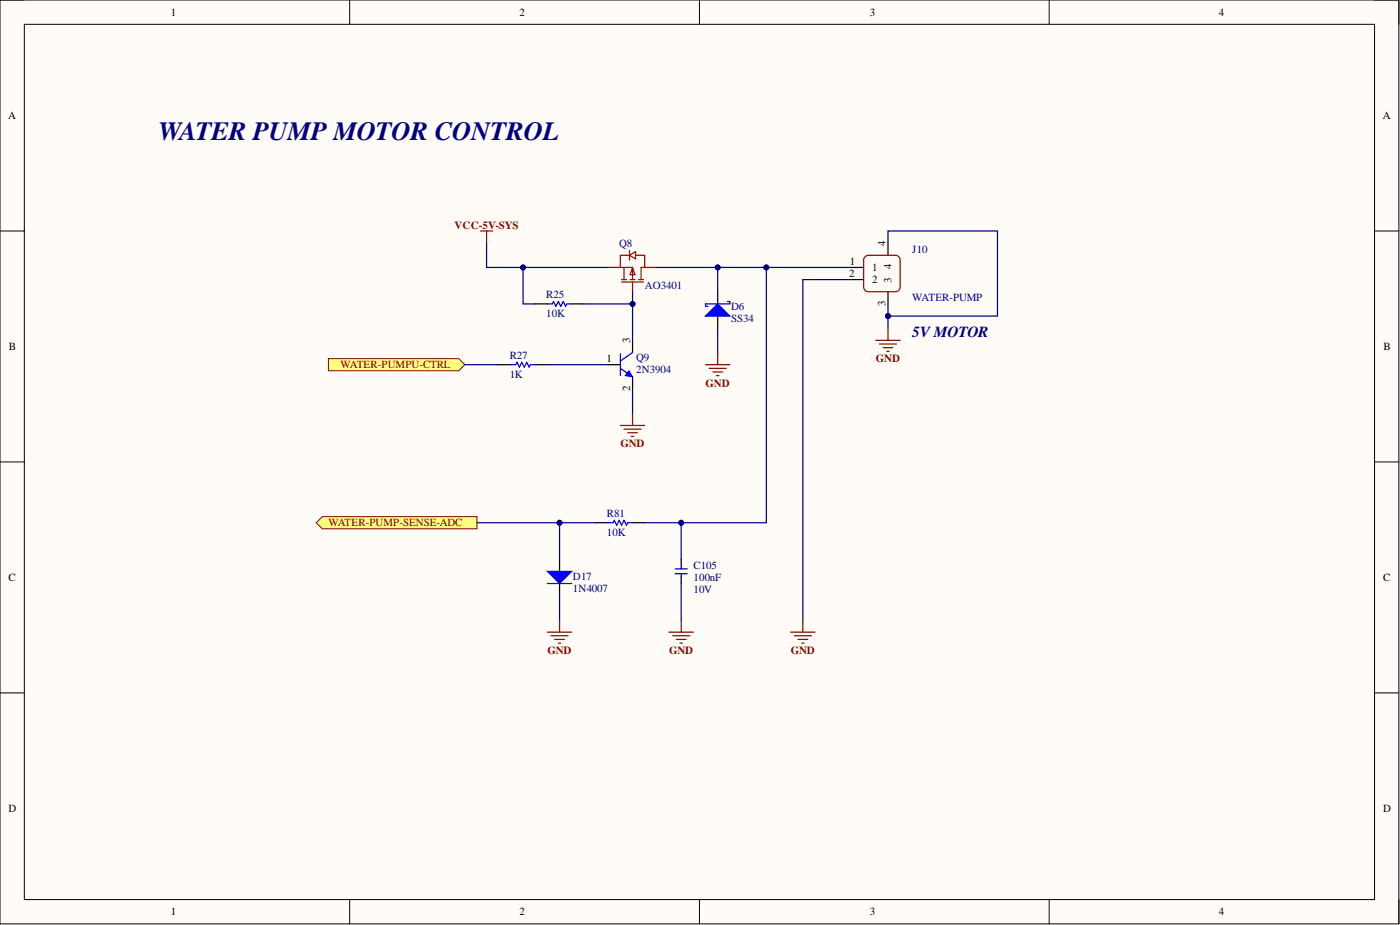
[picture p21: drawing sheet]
<svg xmlns="http://www.w3.org/2000/svg" width="292mm" height="193mm" viewBox="0 0 292 193" stroke-linecap="round" stroke-linejoin="round" font-family="sans-serif">
<defs><g id="words">
<text font-size="5.5" fill="#000080" x="33" y="29.2">WATER PUMP MOTOR CONTROL</text>
<text font-size="3.2" fill="#000080" x="190.3" y="70.3">5V MOTOR</text>
<g font-size="2.3">
<text x="35.6" y="3.3">1</text>
<text x="108.4" y="3.3">2</text>
<text x="181.5" y="3.3">3</text>
<text x="254.3" y="3.3">4</text>
<text x="1.7" y="24.9">A</text>
<text x="288.5" y="24.9">A</text>
<text x="184.8" y="51.2" transform="rotate(-90 184.8 51.2)">4</text>
<text x="177.2" y="57.8">2</text>
<text x="177.3" y="55.3">1</text>
<text x="182" y="56.6">1</text>
<text x="182" y="59.1">2</text>
<text x="186" y="59.1" transform="rotate(-90 186 59.1)">3</text>
<text x="186" y="56.1" transform="rotate(-90 186 56.1)">4</text>
<text x="184.8" y="63.8" transform="rotate(-90 184.8 63.8)">3</text>
<text x="131.5" y="71.5" transform="rotate(-90 131.5 71.5)">3</text>
<text x="1.9" y="73">B</text>
<text x="126.6" y="75.6">1</text>
<text x="288.7" y="73">B</text>
<text x="131.5" y="81.7" transform="rotate(-90 131.5 81.7)">2</text>
<text x="1.8" y="121.2">C</text>
<text x="288.6" y="121.2">C</text>
<text x="1.8" y="169.4">D</text>
<text x="288.6" y="169.4">D</text>
<text x="35.6" y="191">1</text>
<text x="108.4" y="191">2</text>
<text x="181.5" y="191">3</text>
<text x="254.3" y="191">4</text>
</g>
<g font-size="2.3" fill="#800000">
<text x="94.8" y="47.7">VCC-5V-SYS</text>
<text x="71.1" y="76.8">WATER-PUMPU-CTRL</text>
<text x="182.7" y="75.6">GND</text>
<text x="147.2" y="80.6">GND</text>
<text x="129.4" y="93.3">GND</text>
<text x="68.5" y="109.8">WATER-PUMP-SENSE-ADC</text>
<text x="114.2" y="136.4">GND</text>
<text x="139.6" y="136.4">GND</text>
<text x="165" y="136.4">GND</text>
</g>
<g font-size="2.3" fill="#000080">
<text x="129.2" y="51.5">Q8</text>
<text x="190.3" y="52.7">J10</text>
<text x="114" y="62.1">R25</text>
<text x="134.5" y="60.4">AO3401</text>
<text x="152.5" y="64.7">D6</text>
<text x="190.3" y="62.9">WATER-PUMP</text>
<text x="114" y="66.2">10K</text>
<text x="152.5" y="67.2">SS34</text>
<text x="106.3" y="74.8">R27</text>
<text x="132.7" y="75.3">Q9</text>
<text x="132.7" y="77.9">2N3904</text>
<text x="106.3" y="78.9">1K</text>
<text x="126.6" y="107.8">R81</text>
<text x="126.6" y="111.8">10K</text>
<text x="144.7" y="118.7">C105</text>
<text x="119.5" y="121">D17</text>
<text x="119.5" y="123.5">1N4007</text>
<text x="144.7" y="123.8">10V</text>
<text x="144.7" y="121.2">100nF</text>
</g>
</g></defs>
<path d="M0 0h291.9v192.7h-291.9z" fill-rule="evenodd" fill="#fffcf8"/>
<path d="M0 0h291.9v192.7h-291.9z" fill="none" stroke="#000" stroke-width=".21"/>
<path d="M5.1 5.1h281.7v182.6h-281.7z" fill-rule="evenodd" fill="#fffcf8"/>
<g fill="none" stroke="#000" stroke-width=".21">
<path d="M0 0h5.1M5.1 5.1h281.7v182.6h-281.7zM73 0v5.1M145.9 0v5.1M218.9 0v5.1M286.8 0h5.1v5.1M0 48.2h5.1M286.8 48.2h5.1M0 96.4h5.1M286.8 96.4h5.1M0 144.6h5.1M286.8 144.6h5.1"/>
<path d="M73 187.7v5M145.9 187.7v5M218.9 187.7v5M291.9 187.7v5"/>
</g>
<path d="M68.5 74.8h27.2l1.3 1.3-1.3 1.2h-27.2z" fill-rule="evenodd" fill="#ffff80"/>
<path d="M68.5 74.8h27.2l1.3 1.3-1.3 1.2h-27.2z" fill="none" stroke="#800000" stroke-width=".21"/>
<path d="M177.7 55.8h2.5M177.7 58.3h2.5M185.3 50.7v2.6M149.7 60.9v2.5M149.7 65.9v2.6M185.3 60.9v2.5" fill="none" stroke="#000" stroke-width=".25"/>
<path d="M180.5 53.6l.7-.3h5.6a1 1 0 0 1 1 1v5.6a.99 .99 0 0 1-1 1h-5.6a1 1 0 0 1-1-1v-5.6z" fill="none" stroke="#980000" stroke-width=".25"/>
<path d="M182.7 71h5.1M183.5 71.8h3.5M184.3 72.5h2M185 73.3h.5M185.3 68.5v2.5" fill="none" stroke="#800000" stroke-width=".25"/>
<path d="M129.7 58.8h4.6M129.7 58.3h1M130.2 55.8v2.5M131.2 53.3h-1.8v2.5h2.6M131.3 53.3l1.3-.8v1.5zM131.3 52.2v2.1M131.5 58.3h1M132 55.8v2.5M132 58.8v.8M132 55.8l.5 1.5h-1zM132.7 53.3h1.8v2.5h-.7v2.5M133.2 58.3h1.1" fill="none" stroke="#a00000" stroke-width=".25"/>
<path d="M126.9 55.8h2.5M132 59.6v1.3M134.5 55.8h2.6" fill="none" stroke="#800" stroke-width=".25"/>
<path d="M147.2 65.9l2.5-2.5 2.6 2.5z" fill="#00f"/>
<path d="M114.2 63.4h1l.3-.5 .5 1 .5-1 .5 1 .5-1 .5 1 .3-.5h1M129.4 76.8l2.6 1.8M129.4 73.8v4.6M132 73.5l-2.6 1.8M147.2 65.9l2.5-2.5 2.6 2.5zM151.8 62.9h.5v.5h-5.1v.5h.5" fill="none" stroke="#00f" stroke-width=".25"/>
<path d="M100.3 48.2h2.5M101.5 48.2v2.5M147.2 76.1h5.1M148 76.8h3.5M148.7 77.6h2.1M149.5 78.4h.5M149.7 73.5v2.6" fill="none" stroke="#800000" stroke-width=".25"/>
<path d="M111.7 63.4h2.5M119.3 63.4h2.5M126.9 76.1h2.5M132 71v2.5M132 78.6v2.6" fill="none" stroke="#000" stroke-width=".25"/>
<path d="M131.2 77.3l.8 1.3-1.5-.2z" fill="#00f"/>
<path d="M131.2 77.3l.8 1.3-1.5-.2z" fill="none" stroke="#00f" stroke-width=".21"/>
<path d="M104.1 76.1h2.5M111.7 76.1h2.5M124.4 109h2.5M132 109h2.5M142.1 116.7v1.2M142.1 120.5v1.2" fill="none" stroke="#000" stroke-width=".25"/>
<path d="M106.6 76.1h1l.3-.5 .5 1 .5-1 .5 1 .5-1 .5 1 .3-.5h1M126.9 109h1l.3-.5 .5 1.1 .5-1.1 .5 1.1 .5-1.1 .5 1.1 .3-.6h1M140.9 118.7h2.5M140.9 119.7h2.5M142.1 117.9v.8M142.1 119.7v.8" fill="none" stroke="#00f" stroke-width=".25"/>
<path d="M129.4 88.8h5.1M130.2 89.5h3.6M131 90.3h2M131.7 91h.5M132 86.2v2.6M139.6 131.9h5.1M140.4 132.6h3.5M141.1 133.4h2M141.9 134.2h.5M142.1 129.3v2.6" fill="none" stroke="#800000" stroke-width=".25"/>
<path d="M66 109l1.3-1.2h32.2v2.5h-32.2z" fill-rule="evenodd" fill="#ffff80"/>
<path d="M66 109l1.3-1.2h32.2v2.5h-32.2z" fill="none" stroke="#800000" stroke-width=".21"/>
<path d="M116.7 116.7v2.5M116.7 121.7v2.6" fill="none" stroke="#000" stroke-width=".25"/>
<path d="M114.2 119.2h5.1l-2.6 2.5z" fill="#00f"/>
<path d="M114.2 119.2h5.1l-2.6 2.5zM114.2 121.7h5.1" fill="none" stroke="#00f" stroke-width=".25"/>
<path d="M114.2 131.9h5.1M115 132.6h3.5M115.7 133.4h2.1M116.5 134.2h.5M116.7 129.3v2.6M165 131.9h5M165.7 132.6h3.6M166.5 133.4h2M167.3 134.2h.5M167.5 129.3v2.6" fill="none" stroke="#800000" stroke-width=".25"/>
<path d="M185.3 50.7v-2.5h22.8v17.7h-22.8v-2.5" fill="none" stroke="#000080" stroke-width=".25"/>
<circle cx="185.3" cy="65.9" r=".51" fill="#000080"/>
<circle cx="185.3" cy="65.9" r=".51" fill="none" stroke="#000080" stroke-width=".21"/>
<path d="M185.3 65.9v2.6" fill="none" stroke="#000080" stroke-width=".25"/>
<circle cx="185.3" cy="65.9" r=".51" fill="#000080"/>
<circle cx="185.3" cy="65.9" r=".51" fill="none" stroke="#000080" stroke-width=".21"/>
<path d="M137.1 55.8h40.6" fill="none" stroke="#000080" stroke-width=".25"/>
<circle cx="149.7" cy="55.8" r=".51" fill="#000080"/>
<circle cx="149.7" cy="55.8" r=".51" fill="none" stroke="#000080" stroke-width=".21"/>
<circle cx="159.9" cy="55.8" r=".51" fill="#000080"/>
<circle cx="159.9" cy="55.8" r=".51" fill="none" stroke="#000080" stroke-width=".21"/>
<path d="M149.7 55.8v5.1" fill="none" stroke="#000080" stroke-width=".25"/>
<circle cx="149.7" cy="55.8" r=".51" fill="#000080"/>
<circle cx="149.7" cy="55.8" r=".51" fill="none" stroke="#000080" stroke-width=".21"/>
<path d="M101.5 50.7v5.1h25.4M149.7 68.5v5" fill="none" stroke="#000080" stroke-width=".25"/>
<circle cx="109.1" cy="55.8" r=".51" fill="#000080"/>
<circle cx="109.1" cy="55.8" r=".51" fill="none" stroke="#000080" stroke-width=".21"/>
<path d="M109.1 55.8v7.6h2.6" fill="none" stroke="#000080" stroke-width=".25"/>
<circle cx="109.1" cy="55.8" r=".51" fill="#000080"/>
<circle cx="109.1" cy="55.8" r=".51" fill="none" stroke="#000080" stroke-width=".21"/>
<path d="M132 60.9v2.5h-10.2" fill="none" stroke="#000080" stroke-width=".25"/>
<circle cx="132" cy="63.4" r=".51" fill="#000080"/>
<circle cx="132" cy="63.4" r=".51" fill="none" stroke="#000080" stroke-width=".21"/>
<path d="M132 63.4v7.6" fill="none" stroke="#000080" stroke-width=".25"/>
<circle cx="132" cy="63.4" r=".51" fill="#000080"/>
<circle cx="132" cy="63.4" r=".51" fill="none" stroke="#000080" stroke-width=".21"/>
<path d="M97 76.1h7.1M114.2 76.1h12.7M132 81.2v5M116.7 109v7.7M142.1 121.7v7.6" fill="none" stroke="#000080" stroke-width=".25"/>
<circle cx="116.7" cy="109" r=".51" fill="#000080"/>
<circle cx="116.7" cy="109" r=".51" fill="none" stroke="#000080" stroke-width=".21"/>
<path d="M99.5 109h24.9M116.7 124.3v5" fill="none" stroke="#000080" stroke-width=".25"/>
<circle cx="116.7" cy="109" r=".51" fill="#000080"/>
<circle cx="116.7" cy="109" r=".51" fill="none" stroke="#000080" stroke-width=".21"/>
<path d="M177.7 58.3h-10.2v71M134.5 109h7.6v7.7" fill="none" stroke="#000080" stroke-width=".25"/>
<circle cx="142.1" cy="109" r=".51" fill="#000080"/>
<circle cx="142.1" cy="109" r=".51" fill="none" stroke="#000080" stroke-width=".21"/>
<path d="M159.9 55.8v53.2h-17.8" fill="none" stroke="#000080" stroke-width=".25"/>
<circle cx="142.1" cy="109" r=".51" fill="#000080"/>
<circle cx="142.1" cy="109" r=".51" fill="none" stroke="#000080" stroke-width=".21"/>
<circle cx="159.9" cy="55.8" r=".51" fill="#000080"/>
<circle cx="159.9" cy="55.8" r=".51" fill="none" stroke="#000080" stroke-width=".21"/>
<use href="#words"/>
</svg>
